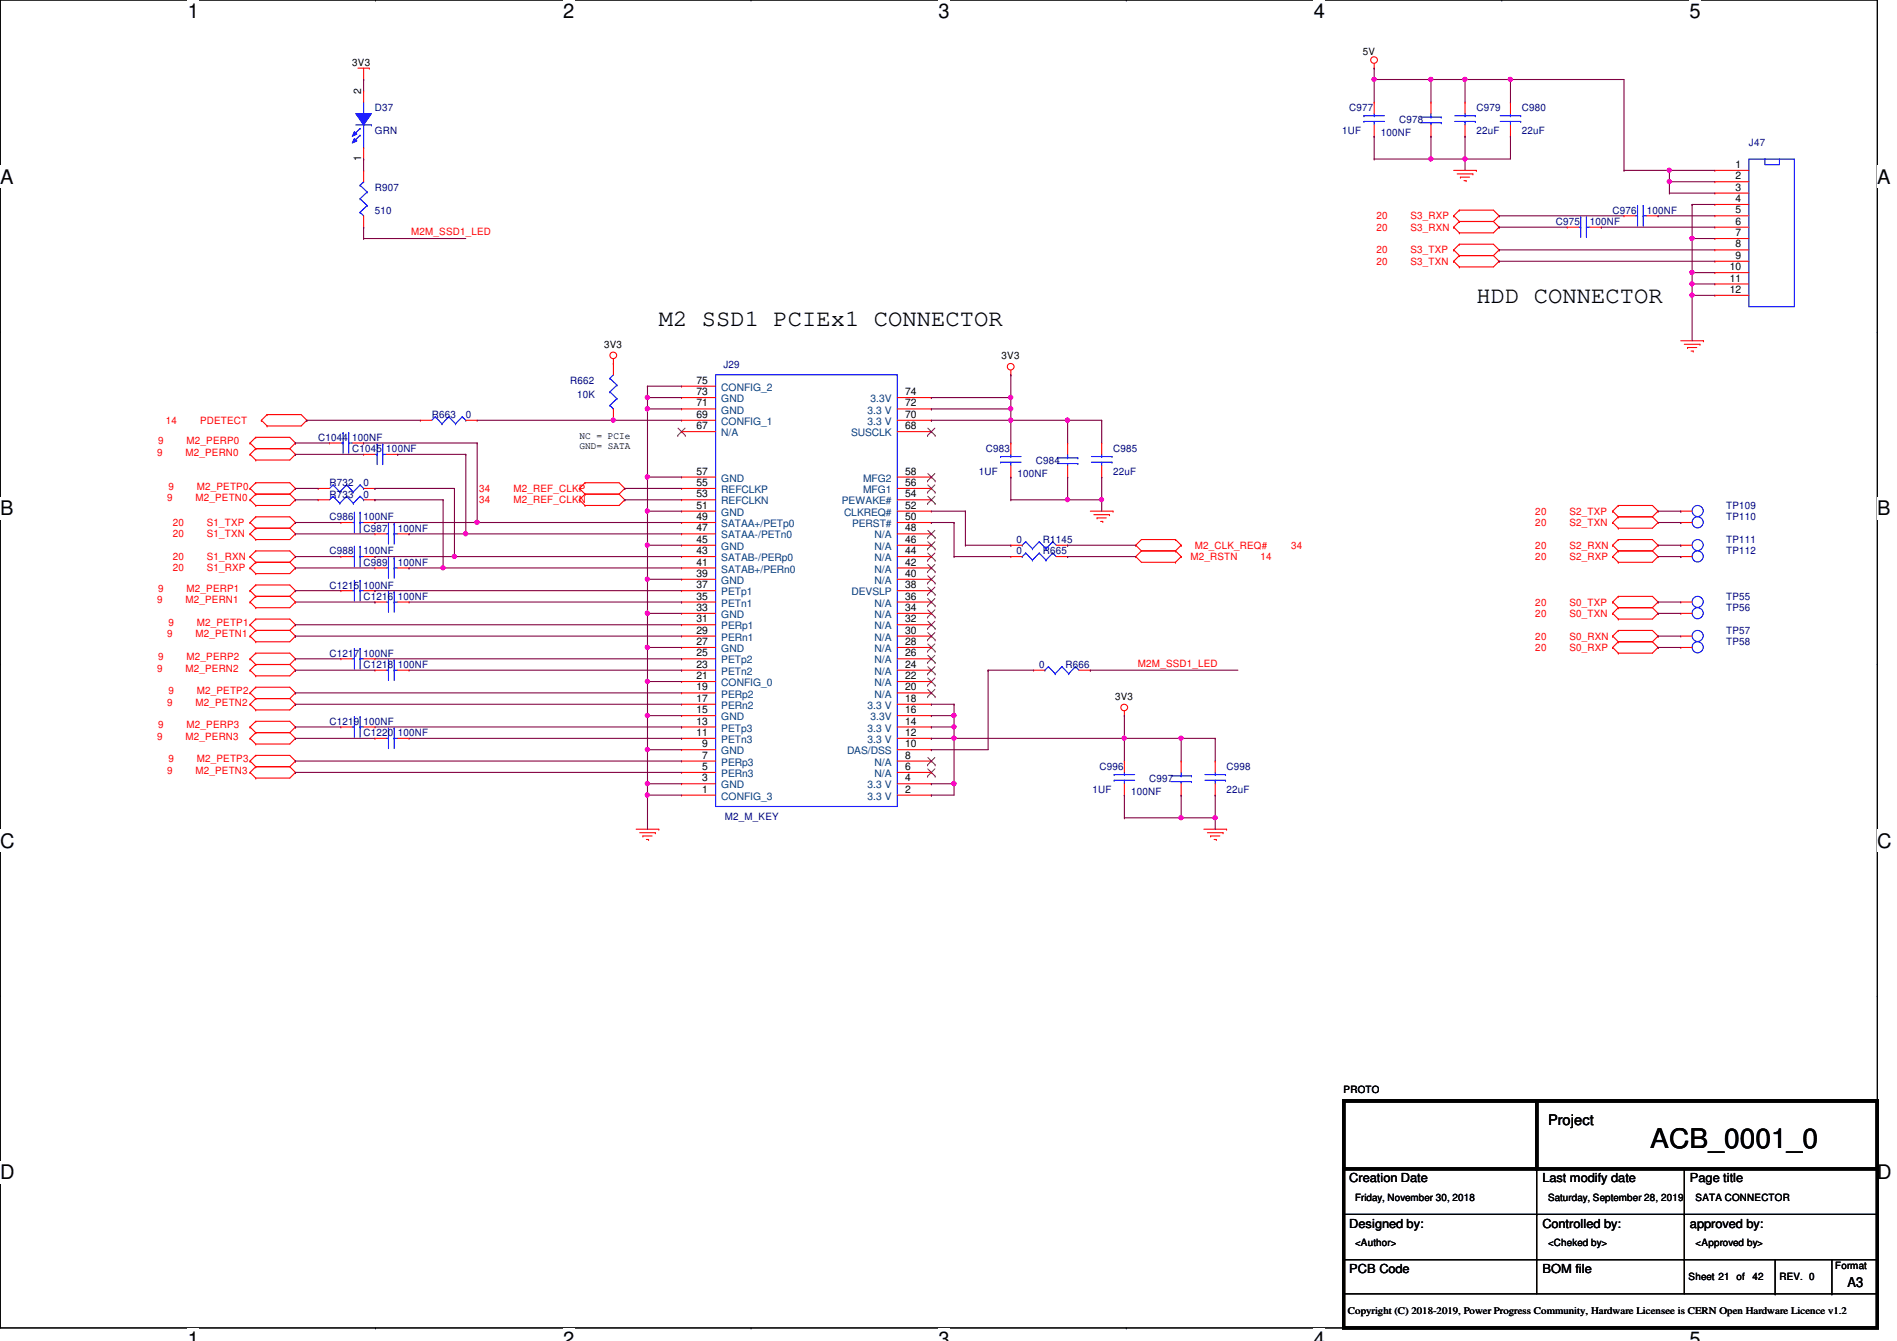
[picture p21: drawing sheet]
<svg xmlns="http://www.w3.org/2000/svg" width="297mm" height="210mm" viewBox="0 0 297 210" stroke-linecap="round" stroke-linejoin="round" font-family="sans-serif">
<defs><g id="words">
<text font-size="4.2" x="258.4" y="179.7">ACB_0001_0</text>
<g font-size="3.7">
<text x="231.2" y="47.5">HDD CONNECTOR</text>
<text x="103.2" y="51">M2 SSD1 PCIEx1 CONNECTOR</text>
</g>
<g font-size="3.1">
<text x="29.4" y="2.8">1</text>
<text x="88.2" y="2.8">2</text>
<text x="147" y="2.8">3</text>
<text x="205.7" y="2.8">4</text>
<text x="264.5" y="2.8">5</text>
<text x="0" y="28.7">A</text>
<text x="294" y="28.7">A</text>
<text x="0" y="80.7">B</text>
<text x="294" y="80.7">B</text>
<text x="0" y="132.7">C</text>
<text x="294" y="132.7">C</text>
<text x="0" y="184.6">D</text>
<text x="294" y="184.6">D</text>
<text x="29.4" y="210.7">1</text>
<text x="88.2" y="210.7">2</text>
<text x="147" y="210.7">3</text>
<text x="205.7" y="210.7">4</text>
<text x="264.5" y="210.7">5</text>
</g>
<text font-size="2.3" x="242.4" y="176.1">Project</text>
<text font-size="2.1" x="289.3" y="201.4">A3</text>
<g font-size="1.9">
<text x="211.3" y="185.1">Creation Date</text>
<text x="241.5" y="185.1">Last modify date</text>
<text x="264.6" y="185.1">Page title</text>
<text x="211.3" y="192.2">Designed by:</text>
<text x="241.5" y="192.2">Controlled by:</text>
<text x="264.6" y="192.2">approved by:</text>
<text x="211.3" y="199.3">PCB Code</text>
<text x="241.5" y="199.3">BOM file</text>
</g>
<g font-size="1.6">
<text x="55.2" y="10.3">3V3</text>
<text x="213.4" y="8.6">5V</text>
<text x="56.6" y="14.8" transform="rotate(-90 56.6 14.8)">2</text>
<text x="56.6" y="25.2" transform="rotate(-90 56.6 25.2)">1</text>
<text x="271.7" y="28.1">2</text>
<text x="271.7" y="26.3">1</text>
<text x="271.7" y="29.8">3</text>
<text x="271.7" y="33.4">5</text>
<text x="271.7" y="31.6">4</text>
<text x="271.7" y="35.2">6</text>
<text x="271.7" y="37">7</text>
<text x="271.7" y="40.5">9</text>
<text x="271.7" y="38.7">8</text>
<text x="270.8" y="44.1">11</text>
<text x="270.8" y="42.3">10</text>
<text x="270.8" y="45.8">12</text>
<text x="94.6" y="54.4">3V3</text>
<text x="156.8" y="56.2">3V3</text>
<text x="109" y="65.4">69</text>
<text x="109" y="63.6">71</text>
<text x="109" y="61.8">73</text>
<text x="109" y="60.1">75</text>
<text x="141.7" y="65.4">70</text>
<text x="141.7" y="63.6">72</text>
<text x="141.7" y="61.8">74</text>
<text x="90.7" y="68.8">NC = PCIe</text>
<text x="90.7" y="70.4">GND= SATA</text>
<text x="109" y="67.2">67</text>
<text x="141.7" y="67.2">68</text>
<text x="109" y="77.9">53</text>
<text x="109" y="76.1">55</text>
<text x="109" y="74.3">57</text>
<text x="141.7" y="77.9">54</text>
<text x="141.7" y="76.1">56</text>
<text x="141.7" y="74.3">58</text>
<text x="109" y="83.2">47</text>
<text x="109" y="81.4">49</text>
<text x="109" y="79.6">51</text>
<text x="141.7" y="83.2">48</text>
<text x="141.7" y="81.4">50</text>
<text x="141.7" y="79.6">52</text>
<text x="109" y="88.5">41</text>
<text x="109" y="86.7">43</text>
<text x="109" y="85">45</text>
<text x="141.7" y="88.5">42</text>
<text x="141.7" y="86.7">44</text>
<text x="141.7" y="85">46</text>
<text x="109" y="95.6">33</text>
<text x="109" y="93.9">35</text>
<text x="109" y="92.1">37</text>
<text x="109" y="90.3">39</text>
<text x="141.7" y="95.6">34</text>
<text x="141.7" y="93.9">36</text>
<text x="141.7" y="92.1">38</text>
<text x="141.7" y="90.3">40</text>
<text x="109" y="101">27</text>
<text x="109" y="99.2">29</text>
<text x="109" y="97.4">31</text>
<text x="141.7" y="101">28</text>
<text x="141.7" y="99.2">30</text>
<text x="141.7" y="97.4">32</text>
<text x="109" y="106.3">21</text>
<text x="109" y="104.5">23</text>
<text x="109" y="102.7">25</text>
<text x="141.7" y="106.3">22</text>
<text x="141.7" y="104.5">24</text>
<text x="141.7" y="102.7">26</text>
<text x="109" y="113.4">13</text>
<text x="109" y="111.6">15</text>
<text x="109" y="109.9">17</text>
<text x="109" y="108.1">19</text>
<text x="141.7" y="113.4">14</text>
<text x="141.7" y="111.6">16</text>
<text x="141.7" y="109.9">18</text>
<text x="141.7" y="108.1">20</text>
<text x="174.6" y="109.6">3V3</text>
<text x="109" y="115.2">11</text>
<text x="109.9" y="118.7">7</text>
<text x="109.9" y="117">9</text>
<text x="141.7" y="118.7">8</text>
<text x="141.7" y="117">10</text>
<text x="141.7" y="115.2">12</text>
<text x="109.9" y="124.1">1</text>
<text x="109.9" y="122.3">3</text>
<text x="109.9" y="120.5">5</text>
<text x="141.7" y="124.1">2</text>
<text x="141.7" y="122.3">4</text>
<text x="141.7" y="120.5">6</text>
<text x="210.4" y="171.1">PROTO</text>
<text x="212.2" y="188">Friday, November 30, 2018</text>
<text x="242.4" y="188">Saturday, September 28, 2019</text>
<text x="265.5" y="188">SATA CONNECTOR</text>
<text x="212.2" y="195.1">&lt;Author&gt;</text>
<text x="242.4" y="195.1">&lt;Cheked by&gt;</text>
<text x="265.5" y="195.1">&lt;Approved by&gt;</text>
<text x="264.4" y="200.4">Sheet 21 of</text>
<text x="274.4" y="200.4">42</text>
<text x="278.6" y="200.4">REV. 0</text>
<text x="287.4" y="198.6">Format</text>
<text x="211.1" y="205.7">Copyright (C) 2018-2019, Power Progress Community, Hardware Licensee is CERN Open Hardware Licence v1.2</text>
</g>
<g font-size="1.6" fill="#00007f">
<text x="58.7" y="17.4">D37</text>
<text x="211.3" y="17.4">C977</text>
<text x="231.2" y="17.4">C979</text>
<text x="238.3" y="17.4">C980</text>
<text x="58.7" y="21">GRN</text>
<text x="210.2" y="21">1UF</text>
<text x="216.2" y="21.3">100NF</text>
<text x="219.1" y="19.2">C978</text>
<text x="231.2" y="21">22uF</text>
<text x="238.3" y="21">22uF</text>
<text x="273.9" y="22.8">J47</text>
<text x="58.7" y="29.9">R907</text>
<text x="58.7" y="33.4">510</text>
<text x="243.6" y="35.2">C975</text>
<text x="249" y="35.2">100NF</text>
<text x="252.5" y="33.4">C976</text>
<text x="257.8" y="33.4">100NF</text>
<text x="113.3" y="57.6">J29</text>
<text x="67.6" y="65.4">R663</text>
<text x="72.9" y="65.4">0</text>
<text x="89.3" y="60.1">R662</text>
<text x="90.4" y="62.2">10K</text>
<text x="49.8" y="69">C1044 100NF</text>
<text x="55.2" y="70.8">C1045 100NF</text>
<text x="154.4" y="70.8">C983</text>
<text x="174.3" y="70.8">C985</text>
<text x="51.6" y="76.1">R732</text>
<text x="51.6" y="77.9">R733</text>
<text x="56.9" y="76.1">0</text>
<text x="56.9" y="77.9">0</text>
<text x="153.3" y="74.3">1UF</text>
<text x="159.3" y="74.7">100NF</text>
<text x="162.2" y="72.6">C984</text>
<text x="174.3" y="74.3">22uF</text>
<text x="51.6" y="81.4">C986</text>
<text x="56.9" y="83.2">C987</text>
<text x="56.9" y="81.4">100NF</text>
<text x="62.3" y="83.2">100NF</text>
<text x="270.3" y="79.7">TP109</text>
<text x="270.3" y="81.4">TP110</text>
<text x="51.6" y="86.8">C988</text>
<text x="56.9" y="86.8">100NF</text>
<text x="56.9" y="88.6">C989</text>
<text x="62.3" y="88.6">100NF</text>
<text x="159.2" y="86.8">0</text>
<text x="159.2" y="85">0</text>
<text x="163.3" y="86.8">R665</text>
<text x="163.3" y="85">R1145</text>
<text x="270.3" y="85">TP111</text>
<text x="270.3" y="86.8">TP112</text>
<text x="51.6" y="92.1">C1215 100NF</text>
<text x="56.9" y="93.9">C1216 100NF</text>
<text x="270.3" y="95.7">TP56</text>
<text x="270.3" y="93.9">TP55</text>
<text x="270.3" y="101">TP58</text>
<text x="270.3" y="99.2">TP57</text>
<text x="51.6" y="102.8">C1217 100NF</text>
<text x="56.9" y="104.6">C1218 100NF</text>
<text x="162.7" y="104.6">0</text>
<text x="166.8" y="104.6">R666</text>
<text x="51.6" y="113.5">C1219 100NF</text>
<text x="56.9" y="115.2">C1220 100NF</text>
<text x="171.1" y="124.1">1UF</text>
<text x="172.2" y="120.6">C996</text>
<text x="177.1" y="124.5">100NF</text>
<text x="180" y="122.3">C997</text>
<text x="192.1" y="120.6">C998</text>
<text x="192.1" y="124.1">22uF</text>
<text x="113.5" y="128.4">M2_M_KEY</text>
</g>
<g font-size="1.6" fill="#f00">
<text x="215.5" y="34.3">20</text>
<text x="220.8" y="34.3">S3_RXP</text>
<text x="64.4" y="36.8">M2M_SSD1_LED</text>
<text x="215.5" y="39.7">20</text>
<text x="215.5" y="41.4">20</text>
<text x="215.5" y="36.1">20</text>
<text x="220.8" y="39.7">S3_TXP</text>
<text x="220.8" y="41.4">S3_TXN</text>
<text x="220.8" y="36.1">S3_RXN</text>
<text x="24.6" y="71.3">9</text>
<text x="24.8" y="69.6">9</text>
<text x="26" y="66.3">14</text>
<text x="29" y="71.3">M2_PERN0</text>
<text x="29.2" y="69.6">M2_PERP0</text>
<text x="31.3" y="66.3">PDETECT</text>
<text x="26.4" y="76.7">9</text>
<text x="30.8" y="76.7">M2_PETP0</text>
<text x="75.1" y="77">34</text>
<text x="80.4" y="77">M2_REF_CLKP</text>
<text x="26.2" y="78.4">9</text>
<text x="27" y="82.3">20</text>
<text x="30.6" y="78.4">M2_PETN0</text>
<text x="32.4" y="82.3">S1_TXP</text>
<text x="75.1" y="78.8">34</text>
<text x="80.4" y="78.8">M2_REF_CLKN</text>
<text x="240.4" y="80.6">20</text>
<text x="240.4" y="82.3">20</text>
<text x="245.7" y="80.6">S2_TXP</text>
<text x="245.7" y="82.3">S2_TXN</text>
<text x="27" y="84.1">20</text>
<text x="27" y="87.7">20</text>
<text x="27" y="89.5">20</text>
<text x="32.4" y="84.1">S1_TXN</text>
<text x="32.4" y="87.7">S1_RXN</text>
<text x="32.4" y="89.5">S1_RXP</text>
<text x="186.4" y="87.7">M2_RSTN</text>
<text x="187.1" y="85.9">M2_CLK_REQ#</text>
<text x="197.4" y="87.7">14</text>
<text x="202.2" y="85.9">34</text>
<text x="240.4" y="85.9">20</text>
<text x="240.4" y="87.7">20</text>
<text x="245.7" y="85.9">S2_RXN</text>
<text x="245.7" y="87.7">S2_RXP</text>
<text x="24.6" y="94.4">9</text>
<text x="24.8" y="92.7">9</text>
<text x="29" y="94.4">M2_PERN1</text>
<text x="29.2" y="92.7">M2_PERP1</text>
<text x="240.4" y="94.8">20</text>
<text x="245.7" y="94.8">S0_TXP</text>
<text x="26.2" y="99.8">9</text>
<text x="26.4" y="98">9</text>
<text x="30.6" y="99.8">M2_PETN1</text>
<text x="30.8" y="98">M2_PETP1</text>
<text x="240.4" y="96.6">20</text>
<text x="240.4" y="100.1">20</text>
<text x="240.4" y="101.9">20</text>
<text x="245.7" y="96.6">S0_TXN</text>
<text x="245.7" y="100.1">S0_RXN</text>
<text x="245.7" y="101.9">S0_RXP</text>
<text x="24.6" y="105.1">9</text>
<text x="24.8" y="103.3">9</text>
<text x="29" y="105.1">M2_PERN2</text>
<text x="29.2" y="103.3">M2_PERP2</text>
<text x="178.2" y="104.4">M2M_SSD1_LED</text>
<text x="26.2" y="110.4">9</text>
<text x="26.4" y="108.7">9</text>
<text x="30.6" y="110.4">M2_PETN2</text>
<text x="30.8" y="108.7">M2_PETP2</text>
<text x="24.6" y="115.8">9</text>
<text x="24.8" y="114">9</text>
<text x="26.4" y="119.3">9</text>
<text x="29" y="115.8">M2_PERN3</text>
<text x="29.2" y="114">M2_PERP3</text>
<text x="30.8" y="119.3">M2_PETP3</text>
<text x="26.2" y="121.1">9</text>
<text x="30.6" y="121.1">M2_PETN3</text>
</g>
<g font-size="1.6" fill="#00407f">
<text x="112.9" y="64.7">GND</text>
<text x="112.9" y="62.9">GND</text>
<text x="112.9" y="61.2">CONFIG_2</text>
<text x="135.8" y="64.7">3.3 V</text>
<text x="136.3" y="62.9">3.3V</text>
<text x="112.9" y="68.3">N/A</text>
<text x="112.9" y="66.5">CONFIG_1</text>
<text x="133.3" y="68.3">SUSCLK</text>
<text x="135.8" y="66.5">3.3 V</text>
<text x="112.9" y="77.2">REFCLKP</text>
<text x="112.9" y="75.4">GND</text>
<text x="135.2" y="77.2">MFG1</text>
<text x="135.2" y="75.4">MFG2</text>
<text x="112.9" y="82.5">SATAA+/PETp0</text>
<text x="112.9" y="80.7">GND</text>
<text x="112.9" y="79">REFCLKN</text>
<text x="131.8" y="79">PEWAKE#</text>
<text x="132.2" y="80.7">CLKREQ#</text>
<text x="133.4" y="82.5">PERST#</text>
<text x="112.9" y="89.6">SATAB+/PERn0</text>
<text x="112.9" y="87.8">SATAB-/PERp0</text>
<text x="112.9" y="86.1">GND</text>
<text x="112.9" y="84.3">SATAA-/PETn0</text>
<text x="136.9" y="89.6">N/A</text>
<text x="136.9" y="87.8">N/A</text>
<text x="136.9" y="86.1">N/A</text>
<text x="136.9" y="84.3">N/A</text>
<text x="112.9" y="95">PETn1</text>
<text x="112.9" y="93.2">PETp1</text>
<text x="112.9" y="91.4">GND</text>
<text x="133.3" y="93.2">DEVSLP</text>
<text x="136.9" y="95">N/A</text>
<text x="136.9" y="91.4">N/A</text>
<text x="112.9" y="100.3">PERn1</text>
<text x="112.9" y="98.5">PERp1</text>
<text x="112.9" y="96.7">GND</text>
<text x="136.9" y="100.3">N/A</text>
<text x="136.9" y="98.5">N/A</text>
<text x="136.9" y="96.7">N/A</text>
<text x="112.9" y="107.4">CONFIG_0</text>
<text x="112.9" y="105.6">PETn2</text>
<text x="112.9" y="103.8">PETp2</text>
<text x="112.9" y="102.1">GND</text>
<text x="136.9" y="107.4">N/A</text>
<text x="136.9" y="105.6">N/A</text>
<text x="136.9" y="103.8">N/A</text>
<text x="136.9" y="102.1">N/A</text>
<text x="112.9" y="112.7">GND</text>
<text x="112.9" y="111">PERn2</text>
<text x="112.9" y="109.2">PERp2</text>
<text x="135.8" y="111">3.3 V</text>
<text x="136.3" y="112.7">3.3V</text>
<text x="136.9" y="109.2">N/A</text>
<text x="112.9" y="119.8">PERp3</text>
<text x="112.9" y="118.1">GND</text>
<text x="112.9" y="116.3">PETn3</text>
<text x="112.9" y="114.5">PETp3</text>
<text x="132.6" y="118.1">DAS/DSS</text>
<text x="135.8" y="116.3">3.3 V</text>
<text x="135.8" y="114.5">3.3 V</text>
<text x="136.9" y="119.8">N/A</text>
<text x="112.9" y="125.2">CONFIG_3</text>
<text x="112.9" y="123.4">GND</text>
<text x="112.9" y="121.6">PERn3</text>
<text x="135.8" y="125.2">3.3 V</text>
<text x="135.8" y="123.4">3.3 V</text>
<text x="136.9" y="121.6">N/A</text>
</g>
</g></defs>
<path d="M0 0h294v207.9h-294z" fill="none" stroke="#000" stroke-width=".17"/>
<g fill="#fff">
<path d="M29.4 0h1.8v3.5h-1.8z"/>
<path d="M29.4 207.9h1.8v2h-1.8z"/>
</g>
<path d="M58.8 0h.1M58.8 207.9h.1" fill="none" stroke="#000" stroke-width=".17"/>
<g fill="#fff">
<path d="M88.2 0h1.7v3.5h-1.7z"/>
<path d="M88.2 207.9h1.7v2h-1.7z"/>
</g>
<path d="M117.6 0h.1M117.6 207.9h.1" fill="none" stroke="#000" stroke-width=".17"/>
<g fill="#fff">
<path d="M147 0h1.7v3.5h-1.7z"/>
<path d="M147 207.9h1.7v2h-1.7z"/>
</g>
<path d="M176.4 0h.1M176.4 207.9h.1" fill="none" stroke="#000" stroke-width=".17"/>
<g fill="#fff">
<path d="M205.7 0h1.8v3.5h-1.8z"/>
<path d="M205.7 207.9h1.8v2h-1.8z"/>
</g>
<path d="M235.2 0h.1M235.2 207.9h.1" fill="none" stroke="#000" stroke-width=".17"/>
<g fill="#fff">
<path d="M264.5 0h1.8v3.5h-1.8z"/>
<path d="M264.5 207.9h1.8v2h-1.8z"/>
<path d="M0 26h2.1v3.4h-2.1z"/>
<path d="M294 26h2v3.4h-2z"/>
<path d="M0 77.9h2.1v3.5h-2.1z"/>
<path d="M294 77.9h2v3.5h-2z"/>
</g>
<path d="M0 51.9h.1M294 51.9h.1" fill="none" stroke="#000" stroke-width=".17"/>
<g fill="#fff">
<path d="M0 129.9h2.3v3.4h-2.3z"/>
<path d="M294 129.9h2.2v3.4h-2.2z"/>
</g>
<path d="M0 103.9h.1M294 103.9h.1" fill="none" stroke="#000" stroke-width=".17"/>
<path d="M0 103.9h.1M294 103.9h.1" fill="none" stroke="#000" stroke-width=".16"/>
<g fill="#fff">
<path d="M0 181.8h2.3v3.5h-2.3z"/>
<path d="M294 181.8h2.2v3.5h-2.2z"/>
</g>
<g fill="none" stroke="#000" stroke-width=".17">
<path d="M0 155.9h.1M294 155.9h.1M210.4 172.3h8.9M219.3 172.3h.1M210.4 190.1h83.6M210.4 197.2h83.6M240.6 190.1h.1M240.6 197.2h.1M240.6 197.2v5.3h-30.2M240.6 183v14.2M263.7 190.1h.1M263.7 197.2h.1"/>
<path d="M263.7 197.2v5.3h-23.1M263.7 183v14.2M278 197.2v5.3M286.8 197.2v5.3M294 190.1h.1M294 197.2h.1M263.7 202.5h30.3M278 202.5h.1M286.8 202.5h.1M294 202.5h.1"/>
</g>
<g fill="none" stroke="#f00" stroke-width=".17">
<path d="M56 10.7h1.8M56.9 12.4h.1M56.9 10.7v1.7M57.8 10.7h.1M215.2 10.7h.1M215.2 16h.1M215.2 9.9v.8M215.2 16v1.8M215.2 19.6v1.7M224.1 16h.1M224.1 16v1.8M224.1 19.6v1.7"/>
<path d="M229.4 16h.1M229.4 16v1.8M229.4 19.6v1.7M236.5 16h.1M236.5 16v1.8M236.5 19.6v1.7M56.9 35.6h.1M56.9 26.7h.1M56.9 26.7v1.7M56.9 33.8v1.8M215.2 21.3h.1M224.1 21.3h.1"/>
<path d="M227.6 39.1h.1M227.6 35.6h.1M227.6 33.8h.1M227.6 26.7h3.6M227.6 39.1l.9 .9M227.6 35.6l.9 .8M227.6 33.8l.9 .9M228.2 27.2h2.4M228.5 38.2h.1M228.5 34.7h.1M228.5 36.4h.1M228.5 32.9h.1"/>
<path d="M228.5 38.2l-.9 .9M228.5 38.2h5.3l.9 .9M228.5 34.7l-.9 .9M228.5 34.7h5.3M228.5 32.9l-.9 .9M228.5 32.9h5.3l.9 .9M228.7 27.7h.1M228.7 27.7h1.4M229.2 28.3h.4M229.4 21.3h.1M229.6 28.3h.1M230.6 27.2h.1"/>
<path d="M231.2 26.7h.1M233.8 34.7l.9 .9M234.7 39.1h.1M234.7 35.6h.1M234.7 33.8h.1M234.7 39.1l-.9 .9M234.7 33.8l-.9 .9M234.7 35.6l-.9 .8h-5.3M236.5 21.3h.1M245.4 35.6h.1M245.4 35.6h1.8M249 35.6h1.7"/>
<path d="M250.7 35.6h.1M254.3 33.8h.1M254.3 33.8h1.8M257.8 33.8h1.8M259.6 33.8h.1M268.5 28.4h.1M268.5 26.7h.1M268.5 30.2h.1M268.5 33.8h.1M268.5 37.3h.1M268.5 32h.1M268.5 35.6h.1"/>
<path d="M268.5 39.1h.1M268.5 26.7h5.4M268.5 35.6h5.4M268.5 33.8h5.4M268.5 28.4h5.4M268.5 30.2h5.4M268.5 37.3h5.4M268.5 32h5.4M268.5 39.1h5.4M96.1 56.9h.1M96.1 56.2v.7M158.3 58.7h.1"/>
<path d="M158.3 58v.7M227.6 40.9h.1M227.6 40.9l.9 .9M228.5 40h.1M228.5 41.8h.1M228.5 40h5.3M228.5 40l-.9 .9M233.8 40l.9 .9M234.7 40.9h.1M234.7 40.9l-.9 .9h-5.3M263.2 53.3h3.5M263.7 53.9h2.5"/>
<path d="M264.2 54.4h.1M264.2 54.4h1.5M264.8 54.9h.3M265.1 54.9h.1M266.2 53.9h.1M266.7 53.3h.1M268.5 40.9h.1M268.5 44.4h.1M268.5 42.7h.1M268.5 46.2h.1M268.5 40.9h5.4M268.5 44.4h5.4"/>
<path d="M268.5 42.7h5.4M268.5 46.2h5.4M39.2 69.3h.1M39.2 76.5h.1M39.2 71.1h.1M39.2 78.2h.1M39.2 76.5l.8 .8M39.2 69.3l.8 .9M39.2 71.1l.8 .9M39.2 78.2l.8 .9M40 70.2h.1M40 68.5h.1"/>
<path d="M40 77.3h.1M40 75.6h.1M40 72h.1M40 79.1h.1M40 77.3h5.4M40 75.6h5.4l.9 .9M40 68.5l-.8 .8M40 68.5h5.4l.9 .8M40 75.6l-.8 .9M40 70.2h5.4M40 70.2l-.8 .9M40 77.3l-.8 .9"/>
<path d="M40.9 65.8h.1M40.9 65.8l.9 .9M41.8 64.9h.1M41.8 66.7h.1M41.8 64.9l-.9 .9M41.8 64.9h5.4l.8 .9M45.4 70.2l.9 .9M45.4 77.3l.9 .9M46.3 69.3h.1M46.3 76.5h.1M46.3 71.1h.1M46.3 78.2h.1"/>
<path d="M46.3 76.5l-.9 .8M46.3 78.2l-.9 .9h-5.4M46.3 69.3l-.9 .9M46.3 71.1l-.9 .9h-5.4M48 65.8h.1M48 65.8l-.8 .9h-5.4M49.8 76.5h.1M49.8 76.5h1.8M51.6 69.3h.1M51.6 69.3h1.8M55.2 69.3h1.7M56.9 69.3h.1"/>
<path d="M56.9 76.5h1.8M58.7 76.5h.1M65.8 65.8h.1M65.8 65.8h1.8M72.9 65.8h1.8M74.7 65.8h.1M90.7 78.2h.1M90.7 76.5h.1M90.7 78.2l.9 .9M90.7 76.5l.9 .8M91.6 77.3h.1M91.6 79.1h.1"/>
<path d="M91.6 75.6h.1M91.6 77.3l-.9 .9M91.6 77.3h5.3M91.6 75.6l-.9 .9M91.6 75.6h5.3l.9 .9M96.9 77.3l.9 .9M97.8 78.2h.1M97.8 76.5h.1M97.8 78.2l-.9 .9h-5.3M97.8 76.5l-.9 .8M172.5 69.3h.1M172.5 74.7h.1"/>
<path d="M172.5 69.3v1.8M172.5 72.9v1.8M253.4 79.1h.1M253.4 79.1h5.3l.9 .9M253.4 79.1l-.9 .9M39.2 81.8h.1M39.2 83.6h.1M39.2 87.1h.1M39.2 88.9h.1M39.2 94.2h.1M39.2 97.8h.1M39.2 92.5h.1"/>
<path d="M39.2 99.6h.1M39.2 81.8l.8 .9M39.2 83.6l.8 .9M39.2 87.1l.8 .9M39.2 88.9l.8 .9M39.2 94.2l.8 .9M39.2 97.8l.8 .9M39.2 92.5l.8 .8M39.2 99.6l.8 .9M40 80.9h.1M40 82.7h.1M40 84.5h.1"/>
<path d="M40 86.2h.1M40 88h.1M40 89.8h.1M40 95.1h.1M40 93.3h.1M40 98.7h.1M40 96.9h.1M40 91.6h.1M40 80.9l-.8 .9M40 88l-.8 .9M40 80.9h5.4l.9 .9M40 82.7h5.4"/>
<path d="M40 82.7l-.8 .9M40 86.2l-.8 .9M40 93.3l-.8 .9M40 86.2h5.4l.9 .9M40 88h5.4M40 93.3h5.4M40 96.9h5.4l.9 .9M40 98.7h5.4M40 96.9l-.8 .9M40 91.6l-.8 .9M40 91.6h5.4l.9 .9M40 98.7l-.8 .9"/>
<path d="M45.4 88l.9 .9M45.4 82.7l.9 .9M45.4 93.3l.9 .9M45.4 98.7l.9 .9M46.3 81.8h.1M46.3 83.6h.1M46.3 87.1h.1M46.3 88.9h.1M46.3 94.2h.1M46.3 97.8h.1M46.3 92.5h.1M46.3 99.6h.1"/>
<path d="M46.3 81.8l-.9 .9M46.3 83.6l-.9 .9h-5.4M46.3 87.1l-.9 .9M46.3 88.9l-.9 .9h-5.4M46.3 94.2l-.9 .9h-5.4M46.3 99.6l-.9 .9h-5.4M46.3 97.8l-.9 .9M46.3 92.5l-.9 .8M53.4 87.1h.1M53.4 87.1h1.8M56.9 87.1h1.8M58.7 83.6h.1"/>
<path d="M58.7 94.2h.1M58.7 87.1h.1M58.7 83.6h1.8M58.7 94.2h1.8M62.3 83.6h1.7M62.3 94.2h1.7M64 83.6h.1M64 94.2h.1M158.3 87.1h.1M158.3 85.3h.1M158.3 87.1h1.8M158.3 85.3h1.8"/>
<path d="M165.4 87.1h1.8M165.4 85.3h1.8M167.2 87.1h.1M167.2 85.3h.1M170.7 80h3.6M171.3 80.6h2.4M171.8 81.1h.1M171.8 81.1h1.4M172.3 81.6h.4M172.7 81.6h.1M173.7 80.6h.1M174.3 80h.1"/>
<path d="M177.8 85.3h.1M177.8 87.1h.1M177.8 87.1l.9 .9h5.4M177.8 85.3l.9 .9M178.7 86.2h5.4M178.7 86.2l-.9 .9M184.1 84.5h.1M184.1 86.2h.1M184.1 88h.1M184.1 84.5h-5.4l-.9 .8M184.1 84.5l.9 .8M184.1 86.2l.9 .9"/>
<path d="M185 85.3h.1M185 87.1h.1M185 85.3l-.9 .9M185 87.1l-.9 .9M252.5 94.2h.1M252.5 96h.1M252.5 99.6h.1M252.5 80h.1M252.5 81.8h.1M252.5 85.3h.1M252.5 87.1h.1M252.5 94.2l.9 .9"/>
<path d="M252.5 87.1l.9 .9M252.5 96l.9 .9M252.5 99.6l.9 .9M252.5 80l.9 .9M252.5 81.8l.9 .9M252.5 85.3l.9 .9M253.4 93.3h.1M253.4 95.1h.1M253.4 96.9h.1M253.4 98.7h.1M253.4 80.9h.1M253.4 82.7h.1"/>
<path d="M253.4 84.5h.1M253.4 86.2h.1M253.4 88h.1M253.4 80.9h5.3M253.4 84.5h5.3l.9 .8M253.4 86.2h5.3M253.4 93.3l-.9 .9M253.4 93.3h5.3l.9 .9M253.4 95.1h5.3M253.4 95.1l-.9 .9M253.4 98.7l-.9 .9M253.4 98.7h5.3l.9 .9"/>
<path d="M253.4 86.2l-.9 .9M253.4 80.9l-.9 .9M253.4 84.5l-.9 .8M258.7 95.1l.9 .9M258.7 80.9l.9 .9M258.7 86.2l.9 .9M259.6 94.2h.1M259.6 96h.1M259.6 99.6h.1M259.6 80h.1M259.6 81.8h.1M259.6 85.3h.1"/>
<path d="M259.6 87.1h.1M259.6 81.8l-.9 .9h-5.3M259.6 87.1l-.9 .9h-5.3M259.6 94.2l-.9 .9M259.6 96l-.9 .9h-5.3M259.6 99.6l-.9 .9M259.6 80l-.9 .9M259.6 85.3l-.9 .9M263.2 85.3h.1M263.2 87.1h.1M263.2 87.1h1.8M263.2 85.3h1.8"/>
<path d="M39.2 103.1h.1M39.2 108.5h.1M39.2 104.9h.1M39.2 110.2h.1M39.2 113.8h.1M39.2 119.1h.1M39.2 115.6h.1M39.2 103.1l.8 .9M39.2 108.5l.8 .8M39.2 104.9l.8 .9M39.2 110.2l.8 .9M39.2 113.8l.8 .9"/>
<path d="M39.2 119.1l.8 .9M39.2 115.6l.8 .9M40 100.5h.1M40 104h.1M40 102.2h.1M40 109.3h.1M40 107.6h.1M40 105.8h.1M40 111.1h.1M40 114.7h.1M40 112.9h.1M40 118.2h.1"/>
<path d="M40 116.5h.1M40 102.2h5.4l.9 .9M40 104l-.8 .9M40 102.2l-.8 .9M40 109.3l-.8 .9M40 104h5.4M40 107.6l-.8 .9M40 107.6h5.4l.9 .9M40 114.7l-.8 .9M40 109.3h5.4M40 112.9l-.8 .9M40 112.9h5.4l.9 .9"/>
<path d="M40 114.7h5.4M40 118.2l-.8 .9M40 118.2h5.4l.9 .9M45.4 104l.9 .9M45.4 109.3l.9 .9M45.4 114.7l.9 .9M46.3 103.1h.1M46.3 108.5h.1M46.3 104.9h.1M46.3 110.2h.1M46.3 113.8h.1M46.3 119.1h.1"/>
<path d="M46.3 115.6h.1M46.3 103.1l-.9 .9M46.3 108.5l-.9 .8M46.3 104.9l-.9 .9h-5.4M46.3 110.2l-.9 .9h-5.4M46.3 113.8l-.9 .9M46.3 119.1l-.9 .9M46.3 115.6l-.9 .9h-5.4M53.4 103.1h.1M53.4 113.8h.1M53.4 103.1h1.8M53.4 113.8h1.8"/>
<path d="M56.9 103.1h1.8M56.9 113.8h1.8M58.7 115.6h.1M58.7 103.1h.1M58.7 104.9h.1M58.7 113.8h.1M58.7 115.6h1.8M58.7 104.9h1.8M62.3 115.6h1.7M62.3 104.9h1.7M64 115.6h.1M64 104.9h.1"/>
<path d="M161.8 104.9h.1M161.8 104.9h1.8M168.9 104.9h1.8M170.7 104.9h.1M176.1 112h.1M176.1 111.3v.7M185 119.1h.1M185 119.1v1.8M252.5 101.3h.1M252.5 101.3l.9 .9M253.4 100.5h.1M253.4 102.2h.1"/>
<path d="M253.4 100.5h5.3M253.4 100.5l-.9 .8M258.7 100.5l.9 .8M259.6 101.3h.1M259.6 101.3l-.9 .9h-5.3M39.2 120.9h.1M39.2 120.9l.8 .9M40 120h.1M40 121.8h.1M40 120l-.8 .9M40 120h5.4M45.4 120l.9 .9"/>
<path d="M46.3 120.9h.1M46.3 120.9l-.9 .9h-5.4M99.6 129.8h3.6M100.2 130.3h2.4M100.7 130.9h.1M100.7 130.9h1.4M101.2 131.4h.4M101.6 131.4h.1M102.6 130.3h.1M103.2 129.8h.1M185 124.5h.1M185 122.7v1.8"/>
<path d="M188.5 129.8h3.6M189.1 130.3h2.4M189.6 130.9h.1M189.6 130.9h1.4M190.1 131.4h.4M190.5 131.4h.1M191.5 130.3h.1M192.1 129.8h.1"/>
<circle cx="215.2" cy="9.4" r=".52"/>
<circle cx="96" cy="55.6" r=".52"/>
<circle cx="158.3" cy="57.4" r=".52"/>
<circle cx="176" cy="110.7" r=".52"/>
</g>
<path d="M210.4 172.3h30.2v10.7h-30.2zM210.4 172.3h83.6v35.6h-83.6zM240.6 172.3h53.4v10.7h-53.4z" fill="none" stroke="#000" stroke-width=".51"/>
<g fill="none" stroke="#00f" stroke-width=".17">
<path d="M56.9 19.6v3.5M213.6 19h.1M213.6 18.1h.1M213.6 19h3.2M213.6 18.1h3.2M215.2 18.1h.1M215.2 19h.1M215.2 17.8v.3M215.2 19v.6M222.5 18.3h3.2M222.5 19.2h3.2M224.1 19.2h.1"/>
<path d="M224.1 18.3h.1M224.1 17.8v.5M224.1 19.2v.4M225.7 18.3h.1M225.7 19.2h.1M227.8 19h3.2M227.8 18.1h3.2M229.4 18.1h.1M229.4 19h.1M229.4 17.8v.3M229.4 19v.6M231 19h.1"/>
<path d="M231 18.1h.1M234.9 19h3.2M234.9 18.1h3.2M236.5 18.1h.1M236.5 19h.1M236.5 17.8v.3M236.5 19v.6M238.1 19h.1M238.1 18.1h.1M56.4 31.1h.1M56.4 29h.1M56.4 33.2h.1"/>
<path d="M56.4 31.1l1.1 1.1M56.4 29l1.1 1.1M56.4 33.2l.5 .6M56.9 28.4h.1M56.9 23.1h.1M56.9 28.4l-.5 .6M57.5 30.1h.1M57.5 32.2h.1M57.5 30.1l-1.1 1M57.5 32.2l-1.1 1M247.2 35.6h.3M247.5 35.6h.1"/>
<path d="M247.5 34h.1M247.5 34v3.2M248.4 34h.1M248.4 35.6h.1M248.4 35.6h.6M248.4 34v3.2M256.1 33.8h.3M256.4 33.8h.1M256.4 32.2h.1M256.4 32.2v3.2M257.3 32.2h.1M257.3 33.8h.1"/>
<path d="M257.3 33.8h.5M257.3 32.2v3.2M273.9 24.9h7.1v23.1h-7.1zM276.3 24.9v.9h2.3v-.9M52.2 75.9h.1M52.2 75.9l-.6 .6M52.2 75.9l1 1.1M53.2 77h.1M53.4 69.3h.3M53.7 69.3h.1M53.7 67.7h.1M53.7 67.7v3.3"/>
<path d="M54.3 75.9h.1M54.3 75.9l-1.1 1.1M54.3 75.9l1 1.1M54.6 67.7h.1M54.6 69.3h.1M54.6 69.3h.6M54.6 67.7v3.3M55.3 77h.1M56.4 75.9h.1M56.4 75.9l-1.1 1.1M56.4 75.9l.5 .6M56.9 76.5h.1"/>
<path d="M68.2 65.2h.1M68.2 65.2l-.6 .6M68.2 65.2l1 1.1M69.2 66.3h.1M70.3 65.2h.1M70.3 65.2l-1.1 1.1M70.3 65.2l1 1.1M71.3 66.3h.1M72.4 65.2h.1M72.4 65.2l-1.1 1.1M72.4 65.2l.5 .6M72.9 65.8h.1"/>
<path d="M170.9 72.3h3.2M170.9 71.5h3.2M172.5 71.5h.1M172.5 72.3h.1M172.5 71.1v.4M172.5 72.3v.6M174.1 72.3h.1M174.1 71.5h.1M55.2 87.1h.3M55.5 87.1h.1M55.5 85.5h.1M55.5 85.5v3.2"/>
<path d="M56.4 85.5h.1M56.4 87.1h.1M56.4 85.5v3.2M56.4 87.1h.5M60.5 83.6h.3M60.5 94.2h.3M60.8 83.6h.1M60.8 82h.1M60.8 94.2h.1M60.8 92.6h.1M60.8 82v3.2M60.8 92.6v3.2"/>
<path d="M61.7 82h.1M61.7 83.6h.1M61.7 92.6h.1M61.7 94.2h.1M61.7 82v3.2M61.7 92.6v3.2M61.7 83.6h.6M61.7 94.2h.6M160.1 87.1h.1M160.1 85.3h.1M160.6 86.6h.1M160.6 84.8h.1"/>
<path d="M160.6 86.6l1.1 1.1M160.6 86.6l-.5 .5M160.6 84.8l1.1 1.1M160.6 84.8l-.5 .5M161.7 87.7h.1M161.7 85.9h.1M162.7 86.6h.1M162.7 84.8h.1M162.7 86.6l1.1 1.1M162.7 86.6l-1 1.1M162.7 84.8l1.1 1.1M162.7 84.8l-1 1.1"/>
<path d="M163.8 87.7h.1M163.8 85.9h.1M164.8 86.6h.1M164.8 84.8h.1M164.8 86.6l.6 .5M164.8 86.6l-1 1.1M164.8 84.8l.6 .5M164.8 84.8l-1 1.1M55.2 103.1h.3M55.2 113.8h.3M55.5 103.1h.1M55.5 101.5h.1"/>
<path d="M55.5 113.8h.1M55.5 112.2h.1M55.5 101.5v3.2M55.5 112.2v3.2M56.4 101.5h.1M56.4 103.1h.1M56.4 112.2h.1M56.4 113.8h.1M56.4 103.1h.5M56.4 101.5v3.2M56.4 112.2v3.2M56.4 113.8h.5"/>
<path d="M60.5 115.6h.3M60.5 104.9h.3M60.8 115.6h.1M60.8 114h.1M60.8 104.9h.1M60.8 103.3h.1M60.8 103.3v3.2M60.8 114v3.2M61.7 114h.1M61.7 115.6h.1M61.7 103.3h.1M61.7 104.9h.1"/>
<path d="M61.7 115.6h.6M61.7 103.3v3.2M61.7 114v3.2M61.7 104.9h.6M163.6 104.9h.1M164.2 104.4h.1M164.2 104.4l1 1.1M164.2 104.4l-.6 .5M165.2 105.5h.1M166.3 104.4h.1M166.3 104.4l1 1.1M166.3 104.4l-1.1 1.1"/>
<path d="M167.3 105.5h.1M168.4 104.4h.1M168.4 104.4l.5 .5M168.4 104.4l-1.1 1.1M183.3 121.5h3.3M183.3 122.3h3.3M185 122.3h.1M185 121.5h.1M185 120.9v.6M185 122.3v.4M186.6 121.5h.1M186.6 122.3h.1"/>
<circle cx="265.8" cy="87.1" r=".87"/>
<circle cx="265.8" cy="85.3" r=".87"/>
</g>
<path d="M55.5 21.7l.4 .4-.7 .3z" fill-rule="evenodd" fill="#00f"/>
<path d="M55.5 21.7l.4 .4-.7 .3z" fill="none" stroke="#00f" stroke-width=".17"/>
<path d="M55.7 17.8h2.5l-1.3 1.8z" fill-rule="evenodd" fill="#00f"/>
<path d="M55.7 17.8h2.5l-1.3 1.8z" fill="none" stroke="#00f" stroke-width=".17"/>
<path d="M55.5 20.6l.4 .4-.7 .3z" fill-rule="evenodd" fill="#00f"/>
<g fill="none" stroke="#00f" stroke-width=".17">
<path d="M55.7 19.6h2.5M56.9 17.8h.1M56.9 16v1.8M58.2 19.6h.1M55.5 20.6l.4 .4-.7 .3zM56.4 20.1h.1M56.4 21.2h.1M56.4 20.1l-1.1 1.1M56.4 21.2l-1.1 1M95.5 59.2h.1M95.5 59.2l1.1 1.1M96.1 58.7l-.6 .5"/>
<path d="M112.1 58.7h28.4v67.5h-28.4zM52.2 77.7h.1M52.2 77.7l-.6 .5M52.2 77.7l1 1.1M53.2 78.8h.1M54.3 77.7h.1M54.3 77.7l-1.1 1.1M54.3 77.7l1 1.1M55.3 78.8h.1M56.4 77.7h.1M56.4 77.7l-1.1 1.1M56.4 77.7l.5 .5"/>
<path d="M56.9 78.2h.1M58.7 71.1h.4M59.1 71.1h.1M59.1 69.5h.1M59.1 69.5v3.2M59.9 69.5h.1M59.9 71.1h.1M59.9 71.1h.6M59.9 69.5v3.2M95.5 61.3h.1M95.5 63.5h.1M95.5 61.3l1.1 1.1"/>
<path d="M95.5 63.5l.6 .5M96.1 64h.1M96.6 60.3h.1M96.6 62.4h.1M96.6 60.3l-1.1 1M96.6 62.4l-1.1 1.1M156.7 72.3h.1M156.7 71.5h.1M156.7 72.3h3.2M156.7 71.5h3.2M158.3 71.5h.1M158.3 72.3h.1"/>
<path d="M158.3 71.1v.4M158.3 72.3v.6M165.6 71.7h3.2M165.6 72.6h3.2M167.2 72.6h.1M167.2 71.7h.1M167.2 71.1v.6M167.2 72.6v.3M168.8 71.7h.1M168.8 72.6h.1M55.2 81.8h.3M55.2 92.5h.3"/>
<path d="M55.5 81.8h.1M55.5 80.2h.1M55.5 92.5h.1M55.5 90.8h.1M55.5 80.2v3.2M55.5 90.8v3.3M56.4 80.2h.1M56.4 81.8h.1M56.4 90.8h.1M56.4 92.5h.1M56.4 81.8h.5M56.4 80.2v3.2"/>
<path d="M56.4 90.8v3.3M56.4 92.5h.5M60.5 88.9h.3M60.8 88.9h.1M60.8 87.3h.1M60.8 87.3v3.2M61.7 87.3h.1M61.7 88.9h.1M61.7 88.9h.6M61.7 87.3v3.2M174.5 122.1h.1M174.5 121.2h.1"/>
<path d="M174.5 122.1h3.2M174.5 121.2h3.2M176.1 121.2h.1M176.1 122.1h.1M176.1 120.9v.3M176.1 122.1v.6M188.7 122.1h3.2M188.7 121.2h3.2M190.3 121.2h.1M190.3 122.1h.1M190.3 120.9v.3M190.3 122.1v.6"/>
<path d="M191.9 122.1h.1M191.9 121.2h.1"/>
<circle cx="265.8" cy="80" r=".87"/>
<circle cx="265.8" cy="96" r=".87"/>
<circle cx="265.8" cy="81.8" r=".87"/>
<circle cx="265.8" cy="99.5" r=".87"/>
<circle cx="265.8" cy="94.2" r=".87"/>
<circle cx="265.8" cy="101.3" r=".87"/>
</g>
<g fill="none" stroke="#f00" stroke-width=".17">
<path d="M56.9 14.2h.1M56.9 14.2v1.8M56.9 24.9h.1M56.9 23.1v1.8M96.1 56.9h.1M96.1 56.9v1.8M49.8 78.2h.1M49.8 78.2h1.8M56.9 71.1h.1M56.9 78.2h1.8M56.9 71.1h1.8M58.7 78.2h.1"/>
<path d="M60.5 71.1h1.8M62.3 71.1h.1M96.1 65.8h.1M96.1 64v1.8M106.7 78.2h.1M106.7 76.5h.1M106.7 74.7h.1M106.7 67.6h.1M106.7 65.8h.1M106.7 64h.1M106.7 62.2h.1M106.7 60.5h.1"/>
<path d="M106.7 78.2h5.4M106.7 76.5h5.4M106.7 74.7h5.4M106.7 67.6h5.4M106.7 65.8h5.4M106.7 64h5.4M106.7 62.2h5.4M106.7 60.5h5.4M140.5 78.2h5.3M140.5 76.5h5.3M140.5 74.7h5.3M140.5 67.6h5.3"/>
<path d="M140.5 65.8h5.3M140.5 64h5.3M140.5 62.2h5.3M145.8 78.2h.1M145.8 76.5h.1M145.8 74.7h.1M145.8 67.6h.1M145.8 65.8h.1M145.8 64h.1M145.8 62.2h.1M158.3 69.3h.1M158.3 74.7h.1"/>
<path d="M158.3 69.3v1.8M158.3 72.9v1.8M167.2 74.7h.1M167.2 69.3h.1M167.2 69.3v1.8M167.2 72.9v1.8M53.4 81.8h.1M53.4 92.5h.1M53.4 81.8h1.8M53.4 92.5h1.8M56.9 81.8h1.8M56.9 92.5h1.8"/>
<path d="M58.7 81.8h.1M58.7 92.5h.1M58.7 88.9h.1M58.7 88.9h1.8M62.3 88.9h1.7M64 88.9h.1M106.7 99.6h.1M106.7 97.8h.1M106.7 96h.1M106.7 94.2h.1M106.7 92.5h.1M106.7 90.7h.1"/>
<path d="M106.7 88.9h.1M106.7 87.1h.1M106.7 85.3h.1M106.7 83.6h.1M106.7 81.8h.1M106.7 80h.1M106.7 81.8h5.4M106.7 92.5h5.4M106.7 80h5.4M106.7 99.6h5.4M106.7 97.8h5.4M106.7 96h5.4"/>
<path d="M106.7 94.2h5.4M106.7 90.7h5.4M106.7 88.9h5.4M106.7 87.1h5.4M106.7 85.3h5.4M106.7 83.6h5.4M140.5 81.8h5.3M140.5 92.5h5.3M140.5 80h5.3M140.5 99.6h5.3M140.5 97.8h5.3M140.5 96h5.3"/>
<path d="M140.5 94.2h5.3M140.5 90.7h5.3M140.5 88.9h5.3M140.5 87.1h5.3M140.5 85.3h5.3M140.5 83.6h5.3M145.8 99.6h.1M145.8 97.8h.1M145.8 96h.1M145.8 94.2h.1M145.8 92.5h.1M145.8 90.7h.1"/>
<path d="M145.8 88.9h.1M145.8 87.1h.1M145.8 85.3h.1M145.8 83.6h.1M145.8 81.8h.1M145.8 80h.1M263.2 80h.1M263.2 99.6h.1M263.2 96h.1M263.2 94.2h.1M263.2 81.8h.1M263.2 81.8h1.8"/>
<path d="M263.2 80h1.8M263.2 99.6h1.8M263.2 96h1.8M263.2 94.2h1.8M106.7 119.1h.1M106.7 117.3h.1M106.7 115.6h.1M106.7 113.8h.1M106.7 112h.1M106.7 110.2h.1M106.7 108.5h.1M106.7 106.7h.1"/>
<path d="M106.7 104.9h.1M106.7 103.1h.1M106.7 101.3h.1M106.7 101.3h5.4M106.7 119.1h5.4M106.7 117.3h5.4M106.7 115.6h5.4M106.7 113.8h5.4M106.7 112h5.4M106.7 110.2h5.4M106.7 108.5h5.4M106.7 106.7h5.4"/>
<path d="M106.7 104.9h5.4M106.7 103.1h5.4M140.5 101.3h5.3M140.5 119.1h5.3M140.5 117.3h5.3M140.5 115.6h5.3M140.5 113.8h5.3M140.5 112h5.3M140.5 110.2h5.3M140.5 108.5h5.3M140.5 106.7h5.3M140.5 104.9h5.3"/>
<path d="M140.5 103.1h5.3M145.8 119.1h.1M145.8 117.3h.1M145.8 115.6h.1M145.8 113.8h.1M145.8 112h.1M145.8 110.2h.1M145.8 108.5h.1M145.8 106.7h.1M145.8 104.9h.1M145.8 103.1h.1M145.8 101.3h.1"/>
<path d="M176.1 119.1h.1M176.1 119.1v1.8M190.3 119.1h.1M190.3 119.1v1.8M263.2 101.3h.1M263.2 101.3h1.8M106.7 124.5h.1M106.7 122.7h.1M106.7 120.9h.1M106.7 124.5h5.4M106.7 122.7h5.4M106.7 120.9h5.4"/>
<path d="M140.5 124.5h5.3M140.5 122.7h5.3M140.5 120.9h5.3M145.8 124.5h.1M145.8 122.7h.1M145.8 120.9h.1M176.1 124.5h.1M176.1 122.7v1.8M190.3 124.5h.1M190.3 122.7v1.8"/>
</g>
<g fill="none" stroke="#7f4000" stroke-width=".16">
<path d="M106.1 68.2h.1M106.2 67l1.1 1.2M107.3 67l-1.2 1.2M107.3 68.2h.1M145.2 78.8h.1M145.2 77h.1M145.2 75.3h.1M145.2 68.2h.1M145.3 77.7l1.1 1.1M145.3 75.9l1.1 1.1M145.3 74.1l1.1 1.2M145.3 67l1.1 1.2"/>
<path d="M146.4 77.7l-1.2 1.1M146.4 75.9l-1.2 1.1M146.4 74.1l-1.2 1.2M146.4 67l-1.2 1.2M146.4 78.8h.1M146.4 77h.1M146.4 75.3h.1M146.4 68.2h.1M145.2 98.4h.1M145.2 96.6h.1M145.2 94.8h.1M145.2 93h.1"/>
<path d="M145.2 91.3h.1M145.2 89.5h.1M145.2 87.7h.1M145.2 85.9h.1M145.2 84.2h.1M145.3 99l1.1 1.2M145.3 97.2l1.1 1.2M145.3 95.5l1.1 1.1M145.3 93.7l1.1 1.1M145.3 91.9l1.1 1.1M145.3 90.1l1.1 1.2M145.3 88.3l1.1 1.2"/>
<path d="M145.3 86.6l1.1 1.1M145.3 84.8l1.1 1.1M145.3 83l1.1 1.2M146.4 99l-1.2 1.2M146.4 97.2l-1.2 1.2M146.4 95.5l-1.2 1.1M146.4 93.7l-1.2 1.1M146.4 91.9l-1.2 1.1M146.4 90.1l-1.2 1.2M146.4 88.3l-1.2 1.2M146.4 86.6l-1.2 1.1M146.4 84.8l-1.2 1.1"/>
<path d="M146.4 83l-1.2 1.2M146.4 98.4h.1M146.4 96.6h.1M146.4 94.8h.1M146.4 93h.1M146.4 91.3h.1M146.4 89.5h.1M146.4 87.7h.1M146.4 85.9h.1M146.4 84.2h.1M145.2 119.7h.1M145.2 109.1h.1"/>
<path d="M145.2 107.3h.1M145.2 105.5h.1M145.2 103.7h.1M145.2 101.9h.1M145.2 100.2h.1M145.3 118.6l1.1 1.1M145.3 107.9l1.1 1.2M145.3 106.1l1.1 1.2M145.3 104.4l1.1 1.1M145.3 102.6l1.1 1.1M145.3 100.8l1.1 1.1M146.4 118.6l-1.2 1.1"/>
<path d="M146.4 107.9l-1.2 1.2M146.4 106.1l-1.2 1.2M146.4 104.4l-1.2 1.1M146.4 102.6l-1.2 1.1M146.4 100.8l-1.2 1.1M146.4 119.7h.1M146.4 109.1h.1M146.4 107.3h.1M146.4 105.5h.1M146.4 103.7h.1M146.4 101.9h.1M146.4 100.2h.1"/>
<path d="M145.2 121.5h.1M145.3 120.4l1.1 1.1M146.4 120.4l-1.2 1.1M146.4 121.5h.1"/>
</g>
<g fill="none" stroke="#7f0040" stroke-width=".17">
<path d="M234.7 39.1h.1M234.7 35.6h.1M234.7 33.8h.1M234.7 39.1h33.8M234.7 35.6h10.7M234.7 33.8h19.6M250.7 35.6h.1M250.7 35.6h17.8M259.6 33.8h.1M259.6 33.8h8.9M234.7 40.9h.1M234.7 40.9h33.8"/>
<path d="M101.4 60.5h.1M101.4 62.2h.1M101.4 60.5h5.3M101.4 60.5v3.5M101.4 62.2h5.3"/>
</g>
<circle cx="101.4" cy="62.2" r=".32" fill="#f0f"/>
<circle cx="101.4" cy="62.2" r=".32" fill="none" stroke="#f0f" stroke-width=".17"/>
<path d="M101.4 64h.1M101.4 64h5.3M101.4 64v10.7" fill="none" stroke="#7f0040" stroke-width=".17"/>
<circle cx="101.4" cy="64" r=".32" fill="#f0f"/>
<circle cx="101.4" cy="64" r=".32" fill="none" stroke="#f0f" stroke-width=".17"/>
<path d="M101.4 74.7h.1M101.4 74.7h5.3M101.4 74.7v5.3" fill="none" stroke="#7f0040" stroke-width=".17"/>
<circle cx="101.4" cy="80" r=".32" fill="#f0f"/>
<circle cx="101.4" cy="80" r=".32" fill="none" stroke="#f0f" stroke-width=".17"/>
<circle cx="101.4" cy="74.6" r=".32" fill="#f0f"/>
<circle cx="101.4" cy="74.6" r=".32" fill="none" stroke="#f0f" stroke-width=".17"/>
<path d="M101.4 124.5h.1M101.4 124.5h5.3M101.4 124.5v5.3" fill="none" stroke="#7f0040" stroke-width=".17"/>
<circle cx="101.4" cy="124.4" r=".32" fill="#f0f"/>
<circle cx="101.4" cy="124.4" r=".32" fill="none" stroke="#f0f" stroke-width=".17"/>
<path d="M101.4 117.3h.1M101.4 117.3v7.2M101.4 117.3h5.3M101.4 122.7h.1M101.4 122.7h5.3" fill="none" stroke="#7f0040" stroke-width=".17"/>
<circle cx="101.4" cy="122.7" r=".32" fill="#f0f"/>
<circle cx="101.4" cy="122.7" r=".32" fill="none" stroke="#f0f" stroke-width=".17"/>
<path d="M101.4 112h.1M101.4 112h5.3M101.4 112v5.3" fill="none" stroke="#7f0040" stroke-width=".17"/>
<circle cx="101.4" cy="117.3" r=".32" fill="#f0f"/>
<circle cx="101.4" cy="117.3" r=".32" fill="none" stroke="#f0f" stroke-width=".17"/>
<circle cx="101.4" cy="112" r=".32" fill="#f0f"/>
<circle cx="101.4" cy="112" r=".32" fill="none" stroke="#f0f" stroke-width=".17"/>
<path d="M101.4 106.7h.1M101.4 101.3h.1M101.4 106.7h5.3M101.4 101.3v10.7M101.4 101.3h5.3" fill="none" stroke="#7f0040" stroke-width=".17"/>
<circle cx="101.4" cy="106.7" r=".32" fill="#f0f"/>
<circle cx="101.4" cy="106.7" r=".32" fill="none" stroke="#f0f" stroke-width=".17"/>
<circle cx="101.4" cy="101.3" r=".32" fill="#f0f"/>
<circle cx="101.4" cy="101.3" r=".32" fill="none" stroke="#f0f" stroke-width=".17"/>
<path d="M101.4 96h.1M101.4 90.7h.1M101.4 96h5.3M101.4 90.7v10.6M101.4 90.7h5.3" fill="none" stroke="#7f0040" stroke-width=".17"/>
<circle cx="101.4" cy="96" r=".32" fill="#f0f"/>
<circle cx="101.4" cy="96" r=".32" fill="none" stroke="#f0f" stroke-width=".17"/>
<circle cx="101.4" cy="90.7" r=".32" fill="#f0f"/>
<circle cx="101.4" cy="90.7" r=".32" fill="none" stroke="#f0f" stroke-width=".17"/>
<path d="M58.7 81.8h.1M58.7 81.8h16M101.4 80h.1M101.4 80v5.3" fill="none" stroke="#7f0040" stroke-width=".17"/>
<circle cx="74.7" cy="81.8" r=".32" fill="#f0f"/>
<circle cx="74.7" cy="81.8" r=".32" fill="none" stroke="#f0f" stroke-width=".17"/>
<path d="M101.4 85.3h.1M101.4 80h.1M101.4 85.3h5.3M101.4 80h5.3M101.4 85.3v5.4" fill="none" stroke="#7f0040" stroke-width=".17"/>
<circle cx="101.4" cy="85.3" r=".32" fill="#f0f"/>
<circle cx="101.4" cy="85.3" r=".32" fill="none" stroke="#f0f" stroke-width=".17"/>
<g fill="none" stroke="#7f0040" stroke-width=".17">
<path d="M48 65.8h.1M48 65.8h17.8M74.7 65.8h21.4M96.1 65.8h.1M46.3 81.8h.1M46.3 83.6h.1M46.3 87.1h.1M46.3 88.9h.1M46.3 83.6h12.4M46.3 81.8h7.1M46.3 87.1h7.1M46.3 88.9h12.4"/>
<path d="M58.7 87.1h.1M58.7 87.1h12.5M64 83.6h.1M64 88.9h.1M64 83.6h8.9M64 88.9h5.4"/>
</g>
<circle cx="96" cy="65.8" r=".32" fill="#f0f"/>
<circle cx="96" cy="65.8" r=".32" fill="none" stroke="#f0f" stroke-width=".17"/>
<path d="M96.1 65.8h.1M96.1 65.8h10.6M145.8 62.2h.1M145.8 62.2h12.5" fill="none" stroke="#7f0040" stroke-width=".17"/>
<circle cx="158.3" cy="62.2" r=".32" fill="#f0f"/>
<circle cx="158.3" cy="62.2" r=".32" fill="none" stroke="#f0f" stroke-width=".17"/>
<path d="M158.3 58.7h.1M158.3 58.7v3.5M145.8 64h.1M145.8 64h12.5" fill="none" stroke="#7f0040" stroke-width=".17"/>
<circle cx="158.3" cy="64" r=".32" fill="#f0f"/>
<circle cx="158.3" cy="64" r=".32" fill="none" stroke="#f0f" stroke-width=".17"/>
<path d="M145.8 65.8h.1M145.8 65.8h12.5M158.3 62.2h.1M158.3 62.2v1.8" fill="none" stroke="#7f0040" stroke-width=".17"/>
<circle cx="158.3" cy="65.8" r=".32" fill="#f0f"/>
<circle cx="158.3" cy="65.8" r=".32" fill="none" stroke="#f0f" stroke-width=".17"/>
<g fill="none" stroke="#7f0040" stroke-width=".17">
<path d="M158.3 64h.1M158.3 65.8h.1M158.3 74.7h.1M158.3 78.2h.1M158.3 64v5.3M158.3 74.7v3.5M158.3 78.2h8.9M167.2 65.8h.1M167.2 65.8v3.5M167.2 65.8h5.3M172.5 65.8h.1M172.5 74.7h.1"/>
<path d="M172.5 65.8v3.5M172.5 74.7v3.5"/>
</g>
<circle cx="172.5" cy="78.2" r=".32" fill="#f0f"/>
<circle cx="172.5" cy="78.2" r=".32" fill="none" stroke="#f0f" stroke-width=".17"/>
<path d="M167.2 74.7h.1M167.2 74.7v3.5" fill="none" stroke="#7f0040" stroke-width=".17"/>
<circle cx="167.1" cy="78.2" r=".32" fill="#f0f"/>
<circle cx="167.1" cy="78.2" r=".32" fill="none" stroke="#f0f" stroke-width=".17"/>
<path d="M158.3 65.8h.1M158.3 65.8h8.9M167.2 78.2h.1M167.2 78.2h5.3M172.5 78.2h.1M172.5 78.2v1.8" fill="none" stroke="#7f0040" stroke-width=".17"/>
<circle cx="167.1" cy="65.8" r=".32" fill="#f0f"/>
<circle cx="167.1" cy="65.8" r=".32" fill="none" stroke="#f0f" stroke-width=".17"/>
<path d="M176.1 112h.1M176.1 115.6h.1M176.1 112v7.1M185 115.6h.1M185 115.6v3.5M185 115.6h5.3M190.3 115.6h.1M190.3 115.6v3.5M176.1 124.5h.1M176.1 128h.1M176.1 124.5v3.5M176.1 128h8.9" fill="none" stroke="#7f0040" stroke-width=".17"/>
<circle cx="184.9" cy="128" r=".32" fill="#f0f"/>
<circle cx="184.9" cy="128" r=".32" fill="none" stroke="#f0f" stroke-width=".17"/>
<path d="M185 124.5h.1M185 128h.1M185 124.5v3.5M185 128h5.3M190.3 124.5h.1M190.3 128h.1M190.3 124.5v5.3" fill="none" stroke="#7f0040" stroke-width=".17"/>
<circle cx="190.3" cy="128" r=".32" fill="#f0f"/>
<circle cx="190.3" cy="128" r=".32" fill="none" stroke="#f0f" stroke-width=".17"/>
<path d="M176.1 115.6h.1M176.1 115.6h8.9" fill="none" stroke="#7f0040" stroke-width=".17"/>
<circle cx="184.9" cy="115.5" r=".32" fill="#f0f"/>
<circle cx="184.9" cy="115.5" r=".32" fill="none" stroke="#f0f" stroke-width=".17"/>
<circle cx="176" cy="115.5" r=".32" fill="#f0f"/>
<circle cx="176" cy="115.5" r=".32" fill="none" stroke="#f0f" stroke-width=".17"/>
<path d="M145.8 110.2h.1M145.8 115.6h.1M145.8 110.2h3.6M145.8 115.6h3.6M149.4 110.2h.1M149.4 110.2v1.8" fill="none" stroke="#7f0040" stroke-width=".17"/>
<circle cx="149.4" cy="115.5" r=".32" fill="#f0f"/>
<circle cx="149.4" cy="115.5" r=".32" fill="none" stroke="#f0f" stroke-width=".17"/>
<path d="M145.8 112h.1M145.8 112h3.6" fill="none" stroke="#7f0040" stroke-width=".17"/>
<circle cx="149.4" cy="112" r=".32" fill="#f0f"/>
<circle cx="149.4" cy="112" r=".32" fill="none" stroke="#f0f" stroke-width=".17"/>
<path d="M145.8 113.8h.1M149.4 112h.1M149.4 112v1.8h-3.6" fill="none" stroke="#7f0040" stroke-width=".17"/>
<circle cx="149.4" cy="113.8" r=".32" fill="#f0f"/>
<circle cx="149.4" cy="113.8" r=".32" fill="none" stroke="#f0f" stroke-width=".17"/>
<path d="M149.4 113.8h.1M149.4 113.8v1.8M145.8 122.7h.1M145.8 122.7h3.6" fill="none" stroke="#7f0040" stroke-width=".17"/>
<circle cx="149.4" cy="122.7" r=".32" fill="#f0f"/>
<circle cx="149.4" cy="122.7" r=".32" fill="none" stroke="#f0f" stroke-width=".17"/>
<g fill="none" stroke="#7f0040" stroke-width=".17">
<path d="M46.3 76.5h.1M46.3 78.2h.1M46.3 76.5h3.5M46.3 78.2h3.5M58.7 78.2h.1M58.7 78.2h10.7M69.4 78.2h.1M69.4 78.2v10.7M69.4 88.9h.1M69.4 88.9h37.3M145.8 81.8h.1M145.8 81.8h3.6"/>
<path d="M149.4 81.8h.1M149.4 87.1h.1M149.4 81.8v5.3M149.4 87.1h8.9M167.2 87.1h.1M167.2 87.1h10.6M259.6 94.2h.1M259.6 96h.1M259.6 99.6h.1M259.6 94.2h3.6M259.6 96h3.6M259.6 99.6h3.6"/>
<path d="M145.8 117.3h.1M149.4 115.6h.1M149.4 115.6v8.9h-3.6M149.4 115.6h26.7M154.7 104.9h.1M154.7 104.9h7.1M154.7 104.9v12.4h-8.9M170.7 104.9h.1M170.7 104.9h23.1M259.6 101.3h.1M259.6 101.3h3.6M145.8 124.5h.1"/>
<path d="M149.4 122.7h.1"/>
</g>
<circle cx="69.4" cy="88.9" r=".32" fill="#f0f"/>
<circle cx="69.4" cy="88.9" r=".32" fill="none" stroke="#f0f" stroke-width=".17"/>
<path d="M58.7 76.5h.1M58.7 76.5h12.5M71.2 76.5h.1M71.2 76.5v10.6M71.2 87.1h.1M71.2 87.1h35.5" fill="none" stroke="#7f0040" stroke-width=".17"/>
<circle cx="71.1" cy="87.1" r=".32" fill="#f0f"/>
<circle cx="71.1" cy="87.1" r=".32" fill="none" stroke="#f0f" stroke-width=".17"/>
<path d="M46.3 69.3h.1M46.3 71.1h.1M46.3 69.3h5.3M46.3 71.1h10.6M62.3 71.1h.1M62.3 71.1h10.6M72.9 71.1h.1M72.9 71.1v12.5M72.9 83.6h.1M72.9 83.6h33.8" fill="none" stroke="#7f0040" stroke-width=".17"/>
<circle cx="72.9" cy="83.5" r=".32" fill="#f0f"/>
<circle cx="72.9" cy="83.5" r=".32" fill="none" stroke="#f0f" stroke-width=".17"/>
<g fill="none" stroke="#7f0040" stroke-width=".17">
<path d="M56.9 12.4h.1M56.9 12.4v1.8M56.9 24.9h.1M56.9 35.6h.1M56.9 37.3h.1M56.9 24.9v1.8M56.9 35.6v1.7M56.9 37.3h16M254.3 26.7h7.1M261.4 26.7h.1M56.9 69.3h.1M56.9 69.3h17.8"/>
<path d="M74.7 69.3h.1M74.7 69.3v12.5M97.8 78.2h.1M97.8 76.5h.1M97.8 78.2h8.9M97.8 76.5h8.9M74.7 81.8h.1M74.7 81.8h32"/>
</g>
<circle cx="261.4" cy="26.6" r=".32" fill="#f0f"/>
<circle cx="261.4" cy="26.6" r=".32" fill="none" stroke="#f0f" stroke-width=".17"/>
<path d="M261.4 26.7h.1M261.4 26.7v1.7" fill="none" stroke="#7f0040" stroke-width=".17"/>
<circle cx="261.4" cy="28.4" r=".32" fill="#f0f"/>
<circle cx="261.4" cy="28.4" r=".32" fill="none" stroke="#f0f" stroke-width=".17"/>
<g fill="none" stroke="#7f0040" stroke-width=".17">
<path d="M261.4 28.4h.1M261.4 26.7h.1M261.4 30.2h.1M261.4 28.4h7.1M261.4 26.7h7.1M261.4 28.4v1.8M261.4 30.2h7.1M265 32h.1M265 32h3.5M265 32v5.3M265 42.7h.1M265 44.4h.1"/>
<path d="M265 42.7v3.5M265 42.7h3.5M265 44.4h3.5"/>
</g>
<circle cx="264.9" cy="44.4" r=".32" fill="#f0f"/>
<circle cx="264.9" cy="44.4" r=".32" fill="none" stroke="#f0f" stroke-width=".17"/>
<path d="M265 46.2h.1M265 46.2h3.5M265 46.2v7.1" fill="none" stroke="#7f0040" stroke-width=".17"/>
<circle cx="264.9" cy="46.2" r=".32" fill="#f0f"/>
<circle cx="264.9" cy="46.2" r=".32" fill="none" stroke="#f0f" stroke-width=".17"/>
<path d="M215.2 10.7h.1M215.2 12.4h.1M215.2 10.7v5.3M215.2 12.4h8.9" fill="none" stroke="#7f0040" stroke-width=".17"/>
<circle cx="224" cy="12.4" r=".32" fill="#f0f"/>
<circle cx="224" cy="12.4" r=".32" fill="none" stroke="#f0f" stroke-width=".17"/>
<circle cx="215.2" cy="12.4" r=".32" fill="#f0f"/>
<circle cx="215.2" cy="12.4" r=".32" fill="none" stroke="#f0f" stroke-width=".17"/>
<path d="M224.1 12.4h.1M224.1 12.4h12.4M224.1 12.4v3.6M229.4 12.4h.1M229.4 12.4v3.6" fill="none" stroke="#7f0040" stroke-width=".17"/>
<circle cx="229.4" cy="12.4" r=".32" fill="#f0f"/>
<circle cx="229.4" cy="12.4" r=".32" fill="none" stroke="#f0f" stroke-width=".17"/>
<path d="M236.5 12.4h.1M236.5 12.4v3.6M236.5 12.4h17.8" fill="none" stroke="#7f0040" stroke-width=".17"/>
<circle cx="236.5" cy="12.4" r=".32" fill="#f0f"/>
<circle cx="236.5" cy="12.4" r=".32" fill="none" stroke="#f0f" stroke-width=".17"/>
<path d="M215.2 21.3h.1M215.2 24.9h.1M215.2 21.3v3.6M224.1 21.3h.1M224.1 21.3v3.6h-8.9M229.4 21.3h.1M229.4 21.3v3.6M236.5 21.3h.1M236.5 21.3v3.6" fill="none" stroke="#7f0040" stroke-width=".17"/>
<circle cx="224" cy="24.9" r=".32" fill="#f0f"/>
<circle cx="224" cy="24.9" r=".32" fill="none" stroke="#f0f" stroke-width=".17"/>
<path d="M224.1 24.9h.1M224.1 24.9h5.3M229.4 24.9h.1M229.4 24.9v1.8" fill="none" stroke="#7f0040" stroke-width=".17"/>
<circle cx="229.4" cy="24.9" r=".32" fill="#f0f"/>
<circle cx="229.4" cy="24.9" r=".32" fill="none" stroke="#f0f" stroke-width=".17"/>
<path d="M229.4 24.9h.1M229.4 24.9h7.1M265 37.3h.1M265 37.3h3.5M265 37.3v5.4" fill="none" stroke="#7f0040" stroke-width=".17"/>
<circle cx="264.9" cy="42.6" r=".32" fill="#f0f"/>
<circle cx="264.9" cy="42.6" r=".32" fill="none" stroke="#f0f" stroke-width=".17"/>
<circle cx="264.9" cy="37.3" r=".32" fill="#f0f"/>
<circle cx="264.9" cy="37.3" r=".32" fill="none" stroke="#f0f" stroke-width=".17"/>
<g fill="none" stroke="#7f0040" stroke-width=".17">
<path d="M254.3 12.4v14.3M254.3 26.7h.1M46.3 92.5h.1M46.3 97.8h.1M46.3 99.6h.1M46.3 94.2h12.4M46.3 92.5h7.1M46.3 97.8h60.4M46.3 99.6h60.4M58.7 92.5h.1M58.7 94.2h.1M58.7 92.5h48"/>
<path d="M64 94.2h42.7M106.7 94.2h.1M145.8 80h5.4M151.2 80h.1M151.2 85.3h.1M151.2 85.3h7.1M151.2 80v5.3M158.3 85.3h.1M167.2 85.3h.1M167.2 85.3h10.6M259.6 85.3h3.6M259.6 87.1h3.6"/>
<path d="M259.6 80h3.6M259.6 81.8h3.6M263.2 85.3h.1M263.2 87.1h.1M263.2 80h.1M263.2 81.8h.1M46.3 103.1h.1M46.3 104.9h.1M46.3 115.6h.1M46.3 113.8h.1M46.3 108.5h.1M46.3 110.2h.1"/>
<path d="M46.3 119.1h.1M46.3 103.1h7.1M46.3 104.9h12.4M46.3 113.8h7.1M46.3 115.6h12.4M46.3 108.5h60.4M46.3 110.2h60.4M46.3 119.1h60.4M58.7 103.1h48M58.7 113.8h48M64 104.9h42.7M64 115.6h42.7"/>
<path d="M106.7 103.1h.1M106.7 104.9h.1M106.7 113.8h.1M106.7 115.6h.1M46.3 120.9h.1M46.3 120.9h60.4"/>
</g>
<circle cx="101.4" cy="62.2" r=".32" fill="#f0f"/>
<circle cx="101.4" cy="62.2" r=".32" fill="none" stroke="#f0f" stroke-width=".17"/>
<circle cx="101.4" cy="64" r=".32" fill="#f0f"/>
<circle cx="101.4" cy="64" r=".32" fill="none" stroke="#f0f" stroke-width=".17"/>
<circle cx="101.4" cy="80" r=".32" fill="#f0f"/>
<circle cx="101.4" cy="80" r=".32" fill="none" stroke="#f0f" stroke-width=".17"/>
<circle cx="101.4" cy="74.6" r=".32" fill="#f0f"/>
<circle cx="101.4" cy="74.6" r=".32" fill="none" stroke="#f0f" stroke-width=".17"/>
<circle cx="101.4" cy="124.4" r=".32" fill="#f0f"/>
<circle cx="101.4" cy="124.4" r=".32" fill="none" stroke="#f0f" stroke-width=".17"/>
<circle cx="101.4" cy="122.7" r=".32" fill="#f0f"/>
<circle cx="101.4" cy="122.7" r=".32" fill="none" stroke="#f0f" stroke-width=".17"/>
<circle cx="101.4" cy="117.3" r=".32" fill="#f0f"/>
<circle cx="101.4" cy="117.3" r=".32" fill="none" stroke="#f0f" stroke-width=".17"/>
<circle cx="101.4" cy="112" r=".32" fill="#f0f"/>
<circle cx="101.4" cy="112" r=".32" fill="none" stroke="#f0f" stroke-width=".17"/>
<circle cx="101.4" cy="106.7" r=".32" fill="#f0f"/>
<circle cx="101.4" cy="106.7" r=".32" fill="none" stroke="#f0f" stroke-width=".17"/>
<circle cx="101.4" cy="101.3" r=".32" fill="#f0f"/>
<circle cx="101.4" cy="101.3" r=".32" fill="none" stroke="#f0f" stroke-width=".17"/>
<circle cx="101.4" cy="96" r=".32" fill="#f0f"/>
<circle cx="101.4" cy="96" r=".32" fill="none" stroke="#f0f" stroke-width=".17"/>
<circle cx="101.4" cy="90.7" r=".32" fill="#f0f"/>
<circle cx="101.4" cy="90.7" r=".32" fill="none" stroke="#f0f" stroke-width=".17"/>
<circle cx="74.7" cy="81.8" r=".32" fill="#f0f"/>
<circle cx="74.7" cy="81.8" r=".32" fill="none" stroke="#f0f" stroke-width=".17"/>
<circle cx="101.4" cy="85.3" r=".32" fill="#f0f"/>
<circle cx="101.4" cy="85.3" r=".32" fill="none" stroke="#f0f" stroke-width=".17"/>
<circle cx="96" cy="65.8" r=".32" fill="#f0f"/>
<circle cx="96" cy="65.8" r=".32" fill="none" stroke="#f0f" stroke-width=".17"/>
<circle cx="158.3" cy="62.2" r=".32" fill="#f0f"/>
<circle cx="158.3" cy="62.2" r=".32" fill="none" stroke="#f0f" stroke-width=".17"/>
<circle cx="158.3" cy="64" r=".32" fill="#f0f"/>
<circle cx="158.3" cy="64" r=".32" fill="none" stroke="#f0f" stroke-width=".17"/>
<circle cx="158.3" cy="65.8" r=".32" fill="#f0f"/>
<circle cx="158.3" cy="65.8" r=".32" fill="none" stroke="#f0f" stroke-width=".17"/>
<circle cx="172.5" cy="78.2" r=".32" fill="#f0f"/>
<circle cx="172.5" cy="78.2" r=".32" fill="none" stroke="#f0f" stroke-width=".17"/>
<circle cx="167.1" cy="78.2" r=".32" fill="#f0f"/>
<circle cx="167.1" cy="78.2" r=".32" fill="none" stroke="#f0f" stroke-width=".17"/>
<circle cx="167.1" cy="65.8" r=".32" fill="#f0f"/>
<circle cx="167.1" cy="65.8" r=".32" fill="none" stroke="#f0f" stroke-width=".17"/>
<circle cx="184.9" cy="128" r=".32" fill="#f0f"/>
<circle cx="184.9" cy="128" r=".32" fill="none" stroke="#f0f" stroke-width=".17"/>
<circle cx="190.3" cy="128" r=".32" fill="#f0f"/>
<circle cx="190.3" cy="128" r=".32" fill="none" stroke="#f0f" stroke-width=".17"/>
<circle cx="184.9" cy="115.5" r=".32" fill="#f0f"/>
<circle cx="184.9" cy="115.5" r=".32" fill="none" stroke="#f0f" stroke-width=".17"/>
<circle cx="176" cy="115.5" r=".32" fill="#f0f"/>
<circle cx="176" cy="115.5" r=".32" fill="none" stroke="#f0f" stroke-width=".17"/>
<circle cx="149.4" cy="115.5" r=".32" fill="#f0f"/>
<circle cx="149.4" cy="115.5" r=".32" fill="none" stroke="#f0f" stroke-width=".17"/>
<circle cx="149.4" cy="112" r=".32" fill="#f0f"/>
<circle cx="149.4" cy="112" r=".32" fill="none" stroke="#f0f" stroke-width=".17"/>
<circle cx="149.4" cy="113.8" r=".32" fill="#f0f"/>
<circle cx="149.4" cy="113.8" r=".32" fill="none" stroke="#f0f" stroke-width=".17"/>
<circle cx="149.4" cy="122.7" r=".32" fill="#f0f"/>
<circle cx="149.4" cy="122.7" r=".32" fill="none" stroke="#f0f" stroke-width=".17"/>
<circle cx="69.4" cy="88.9" r=".32" fill="#f0f"/>
<circle cx="69.4" cy="88.9" r=".32" fill="none" stroke="#f0f" stroke-width=".17"/>
<circle cx="71.1" cy="87.1" r=".32" fill="#f0f"/>
<circle cx="71.1" cy="87.1" r=".32" fill="none" stroke="#f0f" stroke-width=".17"/>
<circle cx="72.9" cy="83.5" r=".32" fill="#f0f"/>
<circle cx="72.9" cy="83.5" r=".32" fill="none" stroke="#f0f" stroke-width=".17"/>
<circle cx="261.4" cy="26.6" r=".32" fill="#f0f"/>
<circle cx="261.4" cy="26.6" r=".32" fill="none" stroke="#f0f" stroke-width=".17"/>
<circle cx="261.4" cy="28.4" r=".32" fill="#f0f"/>
<circle cx="261.4" cy="28.4" r=".32" fill="none" stroke="#f0f" stroke-width=".17"/>
<circle cx="264.9" cy="44.4" r=".32" fill="#f0f"/>
<circle cx="264.9" cy="44.4" r=".32" fill="none" stroke="#f0f" stroke-width=".17"/>
<circle cx="264.9" cy="46.2" r=".32" fill="#f0f"/>
<circle cx="264.9" cy="46.2" r=".32" fill="none" stroke="#f0f" stroke-width=".17"/>
<circle cx="224" cy="12.4" r=".32" fill="#f0f"/>
<circle cx="224" cy="12.4" r=".32" fill="none" stroke="#f0f" stroke-width=".17"/>
<circle cx="215.2" cy="12.4" r=".32" fill="#f0f"/>
<circle cx="215.2" cy="12.4" r=".32" fill="none" stroke="#f0f" stroke-width=".17"/>
<circle cx="229.4" cy="12.4" r=".32" fill="#f0f"/>
<circle cx="229.4" cy="12.4" r=".32" fill="none" stroke="#f0f" stroke-width=".17"/>
<circle cx="236.5" cy="12.4" r=".32" fill="#f0f"/>
<circle cx="236.5" cy="12.4" r=".32" fill="none" stroke="#f0f" stroke-width=".17"/>
<circle cx="224" cy="24.9" r=".32" fill="#f0f"/>
<circle cx="224" cy="24.9" r=".32" fill="none" stroke="#f0f" stroke-width=".17"/>
<circle cx="229.4" cy="24.9" r=".32" fill="#f0f"/>
<circle cx="229.4" cy="24.9" r=".32" fill="none" stroke="#f0f" stroke-width=".17"/>
<circle cx="264.9" cy="42.6" r=".32" fill="#f0f"/>
<circle cx="264.9" cy="42.6" r=".32" fill="none" stroke="#f0f" stroke-width=".17"/>
<circle cx="264.9" cy="37.3" r=".32" fill="#f0f"/>
<circle cx="264.9" cy="37.3" r=".32" fill="none" stroke="#f0f" stroke-width=".17"/>
<use href="#words"/>
</svg>
